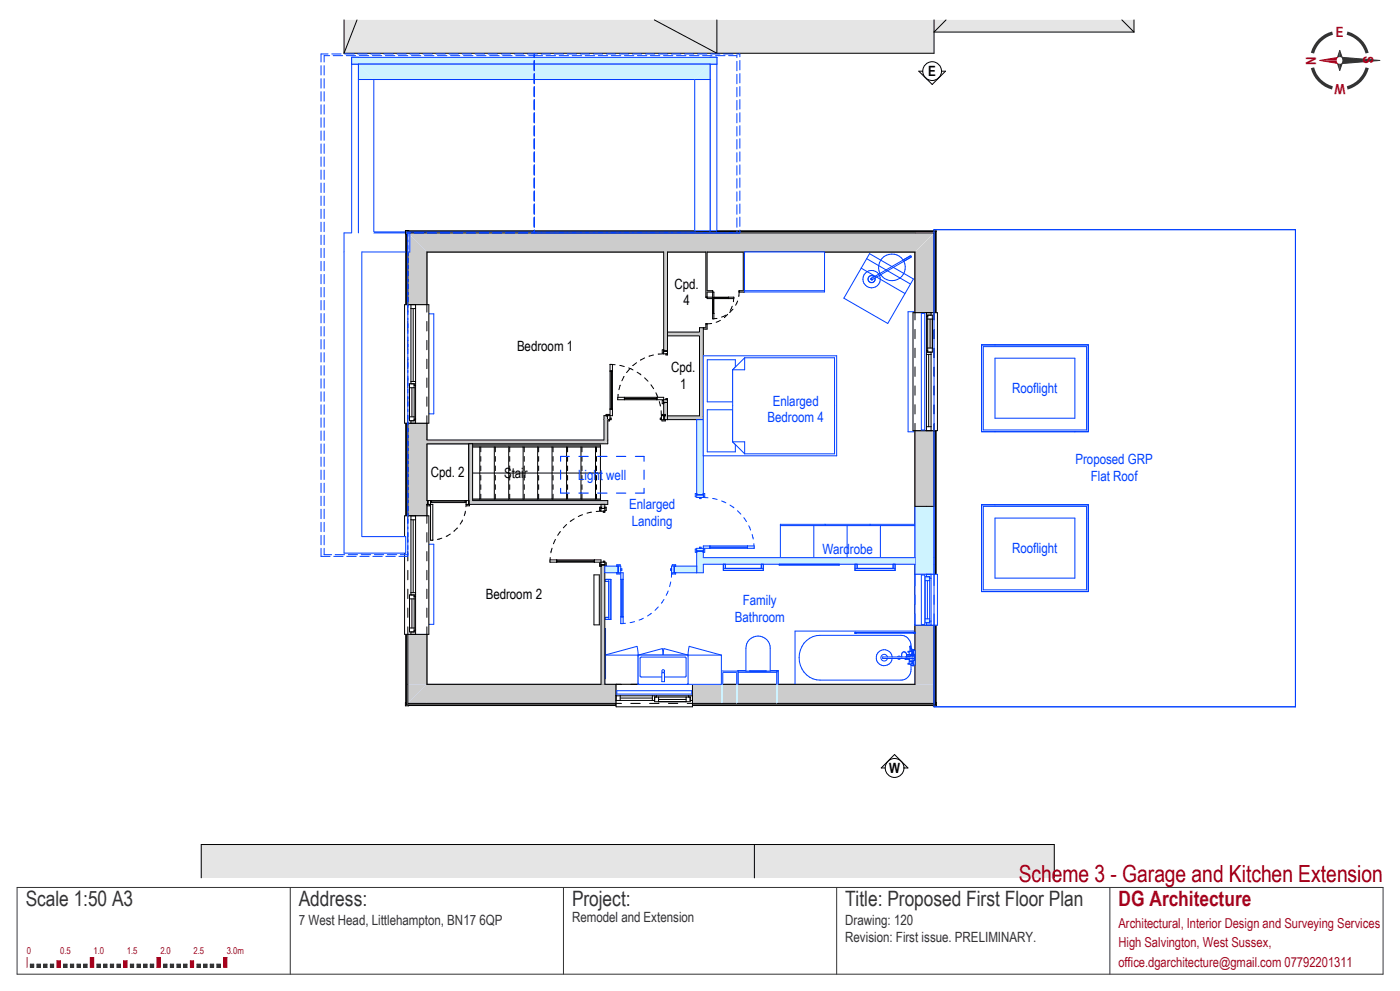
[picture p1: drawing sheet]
<svg xmlns="http://www.w3.org/2000/svg" width="420mm" height="297mm" viewBox="0 0 420 297" stroke-linecap="round" stroke-linejoin="round" font-family="sans-serif">
<defs><g id="words">
<text font-size="7.1" fill="#a50000" x="305.6" y="264.3">Scheme 3 - Garage and Kitchen Extension</text>
<g font-size="6.3" fill="#333">
<text x="7.7" y="271.5">Scale 1:50 A3</text>
<text x="89.7" y="271.4">Address:</text>
<text x="171.6" y="271.4">Project:</text>
<text x="253.6" y="271.5">Title: Proposed First Floor Plan</text>
</g>
<text font-size="6.3" fill="#a50029" x="335.5" y="271.5">DG Architecture</text>
<g font-size="4.2" fill="#a50029">
<text x="400.7" y="11">E</text>
<text x="409" y="16.9" transform="rotate(90 409 16.9)">S</text>
<text x="394.8" y="19.3" transform="rotate(-90 394.8 19.3)">N</text>
<text x="403.6" y="25.1" transform="rotate(-180 403.6 25.1)">W</text>
</g>
<g font-size="4.2">
<text x="278.5" y="22.7">E</text>
<text x="202.3" y="86.5">Cpd.</text>
<text x="205" y="91.5">4</text>
<text x="155.1" y="105.2">Bedroom 1</text>
<text x="201.4" y="111.6">Cpd.</text>
<text x="204" y="116.6">1</text>
<text x="129.2" y="143">Cpd. 2</text>
<text x="151.2" y="143.3">Stair</text>
<text x="145.7" y="179.6">Bedroom 2</text>
<text x="266.7" y="231.6">W</text>
</g>
<g font-size="4.2" fill="#003fff">
<text x="303.6" y="117.9">Rooflight</text>
<text x="231.8" y="121.6">Enlarged</text>
<text x="230.3" y="126.5">Bedroom 4</text>
<text x="173.5" y="143.8">Light well</text>
<text x="322.6" y="139.2">Proposed GRP</text>
<text x="327.2" y="144.1">Flat Roof</text>
<text x="188.7" y="152.7">Enlarged</text>
<text x="189.5" y="157.6">Landing</text>
<text x="246.7" y="166.1">Wardrobe</text>
<text x="303.6" y="165.8">Rooflight</text>
<text x="222.8" y="181.4">Family</text>
<text x="220.5" y="186.4">Bathroom</text>
</g>
<g font-size="4.2" fill="#333">
<text x="89.7" y="277.4">7 West Head, Littlehampton, BN17 6QP</text>
<text x="171.6" y="276.3">Remodel and Extension</text>
<text x="253.6" y="277.2">Drawing: 120</text>
<text x="253.6" y="282.2">Revision: First issue. PRELIMINARY.</text>
</g>
<g font-size="4.1" fill="#a50029">
<text x="335.5" y="278.3">Architectural, Interior Design and Surveying Services</text>
<text x="335.5" y="284">High Salvington, West Sussex,</text>
<text x="335.5" y="289.7">office.dgarchitecture@gmail.com 07792201311</text>
</g>
<g font-size="2.8" fill="#a50029">
<text x="8.1" y="285.8">0</text>
<text x="18.1" y="285.8">0.5</text>
<text x="28.1" y="285.8">1.0</text>
<text x="38.1" y="285.8">1.5</text>
<text x="48.1" y="285.8">2.0</text>
<text x="58.1" y="285.8">2.5</text>
<text x="68.1" y="285.8">3.0m</text>
</g>
</g></defs>
<path d="M9.1 289h1v.9h-1z" fill="#333"/>
<path d="M9.1 289h1v.9h-1z" fill="none" stroke="#333" stroke-width=".3"/>
<path d="M11.1 289h1v.9h-1z" fill="#333"/>
<path d="M11.1 289h1v.9h-1z" fill="none" stroke="#333" stroke-width=".3"/>
<path d="M13.1 289h1v.9h-1z" fill="#333"/>
<path d="M13.1 289h1v.9h-1z" fill="none" stroke="#333" stroke-width=".3"/>
<path d="M15.1 289h1v.9h-1z" fill="#333"/>
<path d="M15.1 289h1v.9h-1z" fill="none" stroke="#333" stroke-width=".3"/>
<path d="M17.1 288h1v1.9h-1z" fill="#a50029"/>
<path d="M17.1 288h1v1.9h-1z" fill="none" stroke="#a50029" stroke-width=".3"/>
<path d="M19.1 289h1v.9h-1z" fill="#333"/>
<path d="M19.1 289h1v.9h-1z" fill="none" stroke="#333" stroke-width=".3"/>
<path d="M21.1 289h1v.9h-1z" fill="#333"/>
<path d="M21.1 289h1v.9h-1z" fill="none" stroke="#333" stroke-width=".3"/>
<path d="M23.1 289h1v.9h-1z" fill="#333"/>
<path d="M23.1 289h1v.9h-1z" fill="none" stroke="#333" stroke-width=".3"/>
<path d="M25.1 289h1v.9h-1z" fill="#333"/>
<path d="M25.1 289h1v.9h-1z" fill="none" stroke="#333" stroke-width=".3"/>
<path d="M27.1 287h1v2.9h-1z" fill="#a50029"/>
<path d="M27.1 287h1v2.9h-1z" fill="none" stroke="#a50029" stroke-width=".3"/>
<path d="M29.1 289h1v.9h-1z" fill="#333"/>
<path d="M29.1 289h1v.9h-1z" fill="none" stroke="#333" stroke-width=".3"/>
<path d="M31.1 289h1v.9h-1z" fill="#333"/>
<path d="M31.1 289h1v.9h-1z" fill="none" stroke="#333" stroke-width=".3"/>
<path d="M33.1 289h1v.9h-1z" fill="#333"/>
<path d="M33.1 289h1v.9h-1z" fill="none" stroke="#333" stroke-width=".3"/>
<path d="M35.1 289h1v.9h-1z" fill="#333"/>
<path d="M35.1 289h1v.9h-1z" fill="none" stroke="#333" stroke-width=".3"/>
<path d="M37.1 288h1v1.9h-1z" fill="#a50029"/>
<path d="M37.1 288h1v1.9h-1z" fill="none" stroke="#a50029" stroke-width=".3"/>
<path d="M39.1 289h1v.9h-1z" fill="#333"/>
<path d="M39.1 289h1v.9h-1z" fill="none" stroke="#333" stroke-width=".3"/>
<path d="M41.1 289h1v.9h-1z" fill="#333"/>
<path d="M41.1 289h1v.9h-1z" fill="none" stroke="#333" stroke-width=".3"/>
<path d="M43.1 289h1v.9h-1z" fill="#333"/>
<path d="M43.1 289h1v.9h-1z" fill="none" stroke="#333" stroke-width=".3"/>
<path d="M45.1 289h1v.9h-1z" fill="#333"/>
<path d="M45.1 289h1v.9h-1z" fill="none" stroke="#333" stroke-width=".3"/>
<path d="M47.1 287h1v2.9h-1z" fill="#a50029"/>
<path d="M47.1 287h1v2.9h-1z" fill="none" stroke="#a50029" stroke-width=".3"/>
<path d="M49.1 289h1v.9h-1z" fill="#333"/>
<path d="M49.1 289h1v.9h-1z" fill="none" stroke="#333" stroke-width=".3"/>
<path d="M51.1 289h1v.9h-1z" fill="#333"/>
<path d="M51.1 289h1v.9h-1z" fill="none" stroke="#333" stroke-width=".3"/>
<path d="M53.1 289h1v.9h-1z" fill="#333"/>
<path d="M53.1 289h1v.9h-1z" fill="none" stroke="#333" stroke-width=".3"/>
<path d="M55.1 289h1v.9h-1z" fill="#333"/>
<path d="M55.1 289h1v.9h-1z" fill="none" stroke="#333" stroke-width=".3"/>
<path d="M57.1 288h1v1.9h-1z" fill="#a50029"/>
<path d="M57.1 288h1v1.9h-1z" fill="none" stroke="#a50029" stroke-width=".3"/>
<path d="M59.1 289h1v.9h-1z" fill="#333"/>
<path d="M59.1 289h1v.9h-1z" fill="none" stroke="#333" stroke-width=".3"/>
<path d="M61.1 289h1v.9h-1z" fill="#333"/>
<path d="M61.1 289h1v.9h-1z" fill="none" stroke="#333" stroke-width=".3"/>
<path d="M63.1 289h1v.9h-1z" fill="#333"/>
<path d="M63.1 289h1v.9h-1z" fill="none" stroke="#333" stroke-width=".3"/>
<path d="M65.1 289h1v.9h-1z" fill="#333"/>
<path d="M65.1 289h1v.9h-1z" fill="none" stroke="#333" stroke-width=".3"/>
<path d="M67.1 287h1v2.9h-1z" fill="#a50029"/>
<path d="M8.1 287v2.9M67.1 287h1v2.9h-1z" fill="none" stroke="#a50029" stroke-width=".3"/>
<path d="M5.1 266h409.8v26h-409.8zM87.1 266v26M169 266v26M251 266v26M333 266v26" fill="none" stroke="#333" stroke-width=".3"/>
<path d="M126.6 133.3h56.4v.7h-56.4zM126.6 149.6h56.4v.6h-56.4z" fill="none" stroke="#000" stroke-width=".3"/>
<path d="M126.6 134h4.3v15.6h-4.3z" fill="#fff"/>
<path d="M130.9 134h-4.3v15.6h4.3" fill="none" stroke="#000" stroke-width=".3"/>
<path d="M130.9 134h4.4v15.6h-4.4z" fill="#fff"/>
<path d="M135.3 134h-4.4v15.6h4.4" fill="none" stroke="#000" stroke-width=".3"/>
<path d="M135.3 134h4.3v15.6h-4.3z" fill="#fff"/>
<path d="M139.6 134h-4.3v15.6h4.3" fill="none" stroke="#000" stroke-width=".3"/>
<path d="M139.6 134h4.3v15.6h-4.3z" fill="#fff"/>
<path d="M143.9 134h-4.3v15.6h4.3" fill="none" stroke="#000" stroke-width=".3"/>
<path d="M143.9 134h4.4v15.6h-4.4z" fill="#fff"/>
<path d="M148.3 134h-4.4v15.6h4.4" fill="none" stroke="#000" stroke-width=".3"/>
<path d="M148.3 134h4.3v15.6h-4.3z" fill="#fff"/>
<path d="M152.6 134h-4.3v15.6h4.3" fill="none" stroke="#000" stroke-width=".3"/>
<path d="M152.6 134h4.3v15.6h-4.3z" fill="#fff"/>
<path d="M156.9 134h-4.3v15.6h4.3" fill="none" stroke="#000" stroke-width=".3"/>
<path d="M156.9 134h4.4v15.6h-4.4z" fill="#fff"/>
<path d="M161.3 134h-4.4v15.6h4.4" fill="none" stroke="#000" stroke-width=".3"/>
<path d="M161.3 134h4.3v15.6h-4.3z" fill="#fff"/>
<path d="M165.6 134h-4.3v15.6h4.3" fill="none" stroke="#000" stroke-width=".3"/>
<path d="M165.6 134h4.4v15.6h-4.4z" fill="#fff"/>
<path d="M170 134h-4.4v15.6h4.4" fill="none" stroke="#000" stroke-width=".3"/>
<path d="M170 134h4.3v15.6h-4.3z" fill="#fff"/>
<path d="M174.3 134h-4.3v15.6h4.3" fill="none" stroke="#000" stroke-width=".3"/>
<path d="M174.3 134h4.3v15.6h-4.3z" fill="#fff"/>
<path d="M178.6 134h-4.3v15.6h4.3" fill="none" stroke="#000" stroke-width=".3"/>
<path d="M178.6 134h4.4v15.6h-4.4z" fill="#fff"/>
<g fill="none" stroke="#000" stroke-width=".3">
<path d="M126.9 134v1.4M126.9 136.8v1.5M126.9 139.7v1.4M131.2 134v1.4M131.2 136.8v1.5M131.2 139.7v1.4M135.6 134v1.4M135.6 136.8v1.5M135.6 139.7v1.4M139.9 134v1.4M139.9 136.8v1.5M139.9 139.7v1.4"/>
<path d="M144.2 134v1.4M144.2 136.8v1.5M144.2 139.7v1.4M148.6 134v1.4M148.6 136.8v1.5M148.6 139.7v1.4M152.9 134v1.4M152.9 136.8v1.5M152.9 139.7v1.4M157.3 134v1.4M157.3 136.8v1.5M157.3 139.7v1.4"/>
<path d="M161.6 134v1.4M161.6 136.8v1.5M161.6 139.7v1.4M165.9 134v1.4M165.9 136.8v1.5M165.9 139.7v1.4M170.3 134v1.4M170.3 136.8v1.5M170.3 139.7v1.4M174.6 134v1.4M174.6 136.8v1.5M174.6 139.7v1.4"/>
<path d="M178.9 134v1.4M178.9 136.8v1.5M178.9 139.7v1.4M181 139.3l2 2.5M183 134h-4.4v15.6h4.4M126.6 141.8h56.4M126.9 142.5v1.4M126.9 145.3v1.4M126.9 148.1v1.5M131.2 142.5v1.4M131.2 145.3v1.4M131.2 148.1v1.5"/>
<path d="M135.6 142.5v1.4M135.6 145.3v1.4M135.6 148.1v1.5M139.9 142.5v1.4M139.9 145.3v1.4M139.9 148.1v1.5M144.2 142.5v1.4M144.2 145.3v1.4M144.2 148.1v1.5M148.6 142.5v1.4M148.6 145.3v1.4M148.6 148.1v1.5"/>
<path d="M152.9 142.5v1.4M152.9 145.3v1.4M152.9 148.1v1.5M157.3 142.5v1.4M157.3 145.3v1.4M157.3 148.1v1.5M161.6 142.5v1.4M161.6 145.3v1.4M161.6 148.1v1.5M165.9 142.5v1.4M165.9 145.3v1.4M165.9 148.1v1.5"/>
<path d="M170.3 142.5v1.4M170.3 145.3v1.4M170.3 148.1v1.5M174.6 142.5v1.4M174.6 145.3v1.4M174.6 148.1v1.5M178.9 142.5v1.4M178.9 145.3v1.4M178.9 148.1v1.5M183 141.8l-2 2.5"/>
<circle cx="126.6" cy="141.8" r="1"/>
</g>
<path d="M128.1 75.5h146.4v129.6h-146.4v-54.5h52v-17.2h-52z" fill-rule="evenodd" fill="#fff"/>
<path d="M128.1 75.5h146.4v129.6h-146.4v-54.5h52v-17.3h-52z" fill="none" stroke="#000" stroke-width=".3"/>
<path d="M280.2 68.8h108.4v143h-108.4zM298.5 107.4v17.9h24v-17.9zM298.5 155.3v18h24v-18z" fill-rule="evenodd" fill="#fff"/>
<path d="M280.2 68.8h108.4v143h-108.4zM298.5 107.4h24v17.9h-24zM298.5 155.3h24v18h-24z" fill="none" stroke="#003fff" stroke-width=".3"/>
<path d="M181.4 196.3h10v8.8h-10z" fill="#fff"/>
<path d="M181.4 196.3l9.7-2.6 .1 .5 .2 2.1zM181.4 196.3v8.8h10" fill="none" stroke="#003fff" stroke-width=".3"/>
<path d="M234.1 157.1h40.4v10h-40.4z" fill="#fff"/>
<path d="M234.1 157.1h40.4v10h-40.4zM234.1 157.5h40.4M244.1 157.5v9.6M247.6 157.1v.4M254.1 157.5v9.6M261 157.1v.4M264.1 157.5v9.6" fill="none" stroke="#003fff" stroke-width=".3"/>
<path d="M238.5 189.1h36v16h-36z" fill="#fff"/>
<path d="M238.5 189.1h36v16h-36z" fill="none" stroke="#003fff" stroke-width=".3"/>
<path d="M241.2 192.8a6.3 6.3 0 0 1 4.8-2.4h24.3a3 3 0 0 1 3 3.2v7.1a3.2 3.2 0 0 1-3 3.1h-24.3a6.8 6.8 0 0 1-4.8-11z" fill-rule="evenodd" fill="#fff"/>
<g fill="none" stroke="#003fff" stroke-width=".3">
<path d="M242 192a5.8 5.8 0 0 1 4-1.6h24.3a3 3 0 0 1 3 3.2v7.1a3.2 3.2 0 0 1-3 3.1h-24.3a6.8 6.8 0 0 1-6-4.6 6.8 6.8 0 0 1 2-7.2z"/>
<circle cx="269.7" cy="197.1" r=".5"/>
</g>
<path d="M272.4 195.2h.7a.69 .69 0 0 1 1.1-.4 .69 .69 0 0 1 0 1.1v2.4a.69 .69 0 0 1 0 1.2 .69 .69 0 0 1-1.1-.4h-.7v-.3h.7l.4-.4v-1h-2.1v-.6h2.1v-1l-.4-.3h-.7z" fill-rule="evenodd" fill="#fff"/>
<g fill="none" stroke="#003fff" stroke-width=".3">
<path d="M273.5 197.4v1l-.4 .4h-.7v.3h.7l.6 .4M273.5 196.8h-2.1v.6h2.1M273.5 196.8l.3 .3-.3 .3M273.7 194.7l-.6 .5h-.7v.3h.7l.4 .3v1M273.7 194.7a.64 .64 0 0 1 .8 .4 .64 .64 0 0 1-.3 .8M273.7 198.4a.55 .55 0 0 1 .6 .5 .55 .55 0 0 1-.6 .6M273.7 194.8a.55 .55 0 0 1 .6 .5 .55 .55 0 0 1-.6 .6M274.2 198.3a.64 .64 0 0 1 .3 .9 .64 .64 0 0 1-.8 .3M274.2 195.7v2.9"/>
<circle cx="273.6" cy="198.9" r=".55"/>
<circle cx="273.6" cy="195.3" r=".55"/>
</g>
<path d="M272.4 93.4h1.6v36h-1.6z" fill="#fff"/>
<path d="M272.4 93.4h1.6v36h-1.6z" fill="none" stroke="#003fff" stroke-width=".3"/>
<path d="M128.6 94.1h1.5v29.9h-1.5z" fill="#fff"/>
<path d="M128.6 94.1h1.5v29.9h-1.5z" fill="none" stroke="#003fff" stroke-width=".3"/>
<path d="M128.6 163.1h1.5v24h-1.5z" fill="#fff"/>
<path d="M128.6 163.1h1.5v24h-1.5z" fill="none" stroke="#003fff" stroke-width=".3"/>
<g fill="#e5e5e5">
<path d="M103.2 6h3.9l-3.9 10z"/>
<path d="M280.2 6h3.6l-3.6 3.6z"/>
<path d="M336.5 6h3.7v3.6z"/>
<path d="M196.3 6h18.8v10z"/>
<path d="M107.1 6h89.2l18.8 10h-111.9z" fill-rule="evenodd"/>
<path d="M283.8 6h52.7l3.7 3.6h-60z" fill-rule="evenodd"/>
</g>
<path d="M215.1 6h65.1v10h-65.1z" fill="#e5e5e5"/>
<path d="M103.2 6v10M107.1 6l-3.9 10M196.3 6l18.8 10v-10M280.2 6v10h-177M283.8 6l-3.6 3.6h60M336.5 6l3.7 3.6M340.2 6v3.6" fill="none" stroke="#000" stroke-width=".3"/>
<path d="M60.4 253.1h255.9v10h-255.9z" fill-rule="evenodd" fill="#e5e5e5"/>
<path d="M226.3 253.1v10M60.4 263.1v-10h255.9v10" fill="none" stroke="#000" stroke-width=".3"/>
<path d="M121.7 211.2h.2l-.2 .3z" fill="#ccc"/>
<path d="M121.9 210.8h.4l-.4 .4z" fill="#fff"/>
<path d="M280.6 211.2l.2 .3z" fill="#ccc"/>
<path d="M280.2 210.8h.4v.4z" fill="#fff"/>
<g fill="#ccc">
<path d="M121.9 211.2l-.2 .3z"/>
<path d="M280.6 211.2l.2 .3z"/>
<path d="M207.7 211.2h72.9v.3h-72.9zM121.9 211.2h62.9v.3h-62.9z" fill-rule="evenodd"/>
</g>
<g fill="#fff">
<path d="M122.3 210.8v.4h-.4z"/>
<path d="M280.2 210.8l.4 .4h-.4z"/>
<path d="M207.7 210.8h72.5v.4h-72.5zM122.3 210.8h62.5v.4h-62.5z" fill-rule="evenodd"/>
</g>
<path d="M184.8 210.8h22.9v.7h-22.9z" fill="#fff"/>
<path d="M121.9 210.8v.4h62.9M122.6 211.5h157.4M184.8 211.5v-.7h22.9v.7M280.6 210.8v.4h-72.9" fill="none" stroke="#000" stroke-width=".3"/>
<path d="M280.2 69.4h.4l-.4 .4z" fill="#fff"/>
<path d="M280.6 69.4h.2v24.3h-.2zM280.6 129.1h.2v44.6h-.2zM280.6 187.4h.2v23.8h-.2z" fill-rule="evenodd" fill="#ccc"/>
<g fill="#fff">
<path d="M280.6 69.4v.4h-.4z"/>
<path d="M280.2 69.8h.4v23.9h-.4zM280.2 129.1h.4v44.6h-.4zM280.2 187.4h.4v23.4h-.4z" fill-rule="evenodd"/>
<path d="M280.2 173.7h.6v13.7h-.6zM280.2 93.7h.6v35.4h-.6z" fill-rule="evenodd"/>
</g>
<path d="M280.2 69.4h.6v141.2M280.6 69.4v24.3M280.8 93.7h-.6v35.4h.6M280.6 129.1v44.6M280.8 173.7h-.6v13.7h.6M280.6 187.4v23.8" fill="none" stroke="#000" stroke-width=".3"/>
<path d="M280.8 69.2l-.2 .2z" fill="#cee7ff"/>
<path d="M122.3 69.3h158.5" fill="none" stroke="#cee7ff" stroke-width=".3"/>
<path d="M122.3 69.4h157.9v.4h-157.9z" fill="#fff"/>
<path d="M122.3 69.2h158.5v.2h-158.5" fill="none" stroke="#000" stroke-width=".3"/>
<path d="M121.8 69.8v5.7" fill="none" stroke="#ccc" stroke-width=".3"/>
<path d="M121.9 69.8h.4v5.7h-.4z" fill="#fff"/>
<path d="M121.7 75.5h.2v15.8h-.2zM121.7 126.8h.2v27.8h-.2zM121.7 190.1h.2v21.1h-.2z" fill-rule="evenodd" fill="#ccc"/>
<g fill="#fff">
<path d="M121.9 75.5h.4v15.8h-.4zM121.9 126.8h.4v27.8h-.4zM121.9 190.1h.4v20.7h-.4z" fill-rule="evenodd"/>
<path d="M121.7 154.6h.6v35.5h-.6zM121.7 91.3h.6v35.5h-.6z" fill-rule="evenodd"/>
</g>
<path d="M121.7 70.1v140.5M121.9 69.8v21.5M121.7 91.3h.6v35.5h-.6M121.9 126.8v27.8M121.7 154.6h.6v35.5h-.6M121.9 190.1v21.1" fill="none" stroke="#000" stroke-width=".3"/>
<path d="M121.7 69.8h.6" fill="none" stroke="#003fff" stroke-width=".3"/>
<path d="M213 19.2h2.1v50h-2.1z" fill="#fff"/>
<path d="M213 17.2h2.1v52h-2.1v-50h2.1M213 69.8h2.1" fill="none" stroke="#003fff" stroke-width=".3"/>
<path d="M105.5 19.2h2v50.6h-2z" fill="#fff"/>
<path d="M105.5 19.2h2v50.6M107.5 17.2h-2v52.6" fill="none" stroke="#003fff" stroke-width=".3"/>
<path d="M121.7 69.5h86.7v.3h-86.7zM112.1 69.5h9.5v.3h-9.5z" fill-rule="evenodd" fill="#fff"/>
<path d="M112.1 69.8h9.5M112.1 69.5h9.5M121.7 69.8h86.7M121.7 69.5h86.7" fill="none" stroke="#003fff" stroke-width=".3"/>
<path d="M128.1 133h12.5v17h-12.5z" fill="#fff"/>
<path d="M128.1 133h12.5v17h-12.5z" fill="none" stroke="#000" stroke-width=".3"/>
<path d="M221.4 201.1h12v4h-12z" fill="#fff"/>
<path d="M221.4 201.1h12v4h-12z" fill="none" stroke="#003fff" stroke-width=".3"/>
<path d="M221.4 201.1h12v4h-12z" fill="#fff"/>
<path d="M221.4 201.1h12v4h-12z" fill="none" stroke="#003fff" stroke-width=".3"/>
<path d="M221.4 201.1h12v4h-12z" fill="#fff"/>
<path d="M221.4 201.1h12v4h-12z" fill="none" stroke="#003fff" stroke-width=".3"/>
<path d="M221.4 201.1h12v4h-12z" fill="#fff"/>
<path d="M221.4 201.1h12v4h-12z" fill="none" stroke="#003fff" stroke-width=".3"/>
<path d="M221.4 201.1h12v4h-12z" fill="#fff"/>
<path d="M221.4 201.1h12v4h-12z" fill="none" stroke="#003fff" stroke-width=".3"/>
<g fill="#ccc">
<path d="M274.5 205.1h5.7v5.7z"/>
<path d="M122.3 205.1h5.8l-5.8 5.7z"/>
<path d="M274.5 205.1l5.7 5.7h-5.7z"/>
<path d="M122.3 210.8l5.8-5.7v5.7z"/>
<path d="M233.4 205.1h41.1v5.7h-41.1zM221.4 205.1h11.6v5.7h-11.6zM216.8 205.1h4.2v5.7h-4.2zM128.1 205.1h56.7v5.7h-56.7zM207.7 205.1h8.7v5.7h-8.7z" fill-rule="evenodd"/>
</g>
<path d="M122.3 205.1v5.7h62.5v-5.7h-3.4M128.1 205.1h52.2M216.4 205.1h-8.7v5.7h72.5v-5.7M216.8 205.1h4.2M221.4 205.1h11.6M233.4 205.1h41.1" fill="none" stroke="#000" stroke-width=".3"/>
<path d="M184.8 209.9h22.9v1.9h-22.9z" fill-rule="evenodd" fill="#fff"/>
<path d="M184.8 205.1h22.9v3.4h-22.9z" fill="#fff"/>
<path d="M184.8 205.1h.1M184.8 205.1h23M186.4 210.8h-1.6v1h22.9v-1h-1.5M189.2 210.8h2.9M194.9 210.8h2.8M200.5 210.8h2.8" fill="none" stroke="#000" stroke-width=".3"/>
<g fill="#fff">
<path d="M184.8 208.5h1.3v1.4h-1.3z"/>
<path d="M196.4 208.9h1.2v1.4h-1.2z"/>
</g>
<g fill="#fff">
<path d="M186.1 208.5h10.2v1.4h-10.2z" fill-rule="evenodd"/>
<path d="M196.3 208.5h.6v.4h-.5v1z" fill-rule="evenodd"/>
<path d="M206.5 208.5h1.2v1.4h-.6v-1h-.6z" fill-rule="evenodd"/>
<path d="M196.9 208.5h9.6v.4h-.7v1.4h-8.2v-1.4h-.7z" fill-rule="evenodd"/>
<path d="M197.6 208.9h9.5v1.4h-9.5z" fill-rule="evenodd"/>
</g>
<g fill="none" stroke="#000" stroke-width=".3">
<path d="M184.8 209.9h11.6M184.8 208.5h22.9M184.8 205.1v5.7M186.1 208.5v1.4M186.1 209.2h9.6M195.7 208.5v1.4M196.4 208.9h10.7v1.4h-10.7zM196.9 208.5v.4M197.6 208.9v1.4M197.6 209.6h8.2M205.8 208.9v1.4M206.5 208.5v.4"/>
<path d="M207.1 209.9h.6M207.7 205.1v5.7"/>
</g>
<g fill="#ccc">
<path d="M274.5 69.8h5.7l-5.7 5.7z"/>
<path d="M274.5 75.5l5.7-5.7v5.7z"/>
<path d="M274.5 75.5h5.7v18.2h-5.7zM274.5 129.1h5.7v22.7h-5.7zM274.5 187.4h5.7v17.7h-5.7z" fill-rule="evenodd"/>
</g>
<path d="M274.5 151.8h5.7v20.3h-5.7z" fill-rule="evenodd" fill="#cef3ff"/>
<path d="M274.5 69.8h5.7v23.9h-5.7v-18.2M274.5 129.1h5.7v22.7h-5.7zM274.5 205.1v-17.7h5.7v17.7" fill="none" stroke="#000" stroke-width=".3"/>
<path d="M274.5 151.8v20.3h5.7v-20.3" fill="none" stroke="#003fff" stroke-width=".3"/>
<g fill="#fff">
<path d="M279.3 93.7h1.9v35.4h-1.9z" fill-rule="evenodd"/>
<path d="M273.9 93.7h4v35.4h-4z" fill-rule="evenodd"/>
</g>
<path d="M274.5 95.9v-2.2h-.6v35.4h.6v-2.2M274.5 98.7v2.8M280.2 95.9v-2.2h1v35.4h-1v-2.2M280.2 98.7v2.8M274.5 104.4v2.8M274.5 110v2.8M274.5 115.7v2.7M280.2 104.4v2.8M280.2 110v2.8M280.2 115.7v2.7M274.5 121.3v2.8M280.2 121.3v2.8" fill="none" stroke="#000" stroke-width=".3"/>
<g fill="#fff">
<path d="M277.9 105.6h1.4v23.5h-1.4z" fill-rule="evenodd"/>
<path d="M277.9 105h.4v.5l1 .1h-1.4z" fill-rule="evenodd"/>
<path d="M277.9 93.7h1.4v.7h-1v.5h-.4z" fill-rule="evenodd"/>
<path d="M277.9 94.9h.4v.7h1.4v8.7h-1.4v.7h-.4z" fill-rule="evenodd"/>
<path d="M278.3 94.4h1.4v11.1h-1.4z" fill-rule="evenodd"/>
</g>
<g fill="none" stroke="#000" stroke-width=".3">
<path d="M274.5 93.7h5.7M277.9 93.7v35.4M277.9 94.9h.4M278.3 94.4h1.4v11.1h-1.4zM278.3 95.6h1.4M279 95.6v8.7M279.3 93.7v.7M277.9 106.2h1.4M277.9 105h.4M278.3 104.3h1.4M278.6 106.2v21.7M279.3 105.5v23.6"/>
<path d="M274.5 129.1h5.7M277.9 127.9h1.4"/>
</g>
<path d="M279.3 172.1h1.9v15.3h-1.9z" fill-rule="evenodd" fill="#fff"/>
<path d="M274.5 172.1h3.4v15.3h-3.4z" fill="#fff"/>
<path d="M274.5 172.1v15.3M280.2 175.5v-3.4h1v15.3h-1v-3.4M280.2 178.4v2.7" fill="none" stroke="#003fff" stroke-width=".3"/>
<g fill="#cef3ff">
<path d="M277.9 186.6h1v-.5h.4v1.3h-1.4z" fill-rule="evenodd"/>
<path d="M277.9 172.1h1.4v1.2h-.4v-.5h-1z" fill-rule="evenodd"/>
</g>
<path d="M277.5 174h1.4v-.7h.4v12.8h-.4v-.6h-1.4z" fill-rule="evenodd" fill="#fff"/>
<path d="M277.5 185.5h1.4v1.1h-1.4z" fill="#cef3ff"/>
<path d="M277.5 172.8h1.4v12.7h-1.4z" fill-rule="evenodd" fill="#fff"/>
<path d="M274.5 172.1h5.7M277.5 172.8h1.4v13.8h-1.4zM277.5 174h1.4M277.9 172.1v.7M278.2 174v11.5M278.9 173.3h.4M279.3 172.1v15.3M274.5 187.4h5.7M277.5 185.5h1.4M277.9 186.6v.8M278.9 186.1h.4" fill="none" stroke="#003fff" stroke-width=".3"/>
<g fill="#ccc">
<path d="M122.3 69.8l5.8 5.7h-5.8z"/>
<path d="M122.3 69.8h5.8v5.7z"/>
</g>
<path d="M128.1 69.8h146.4v5.7h-146.4z" fill="#ccc"/>
<path d="M128.1 75.5h71M200.2 75.5h11.6M212.1 75.5h10.9M223.4 75.5h51.1M274.5 69.8h-152.2v5.7" fill="none" stroke="#000" stroke-width=".3"/>
<path d="M122.3 75.5h5.8v15.8h-5.8zM122.3 126.8h5.8v27.8h-5.8zM122.3 190.1h5.8v15h-5.8z" fill-rule="evenodd" fill="#ccc"/>
<path d="M122.3 75.5v15.8h5.8v-15.8M128.1 131.9v-5.1h-5.8v27.8h5.8v-3.4M128.1 133v17M122.3 205.1v-15h5.8v15" fill="none" stroke="#000" stroke-width=".3"/>
<g fill="#fff">
<path d="M121.4 154.6h1.9v35.5h-1.9z" fill-rule="evenodd"/>
<path d="M124.7 154.6h4v35.5h-4z" fill-rule="evenodd"/>
</g>
<path d="M122.3 156.8v-2.2h-.9v35.5h.9v-2.2M122.3 159.6v2.9M128.1 156.8v-2.2h.6v35.5h-.6v-2.2M128.1 159.6v2.9M122.3 165.3v2.8M122.3 170.9v2.9M122.3 176.6v2.8M128.1 165.3v2.8M128.1 170.9v2.9M128.1 176.6v2.8M122.3 182.2v2.8M128.1 182.2v2.8" fill="none" stroke="#000" stroke-width=".3"/>
<g fill="#fff">
<path d="M123.3 154.6h1.4v23.6h-1.4z" fill-rule="evenodd"/>
<path d="M123.3 178.2h1.4v.6h-.5v-.5z" fill-rule="evenodd"/>
<path d="M123.3 189.4h.9v-.5h.5v1.2h-1.4z" fill-rule="evenodd"/>
<path d="M122.9 179.5h1.3v-.7h.5v10.1h-.5v-.7h-1.3z" fill-rule="evenodd"/>
<path d="M122.9 178.3h1.3v11.1h-1.3z" fill-rule="evenodd"/>
</g>
<g fill="none" stroke="#000" stroke-width=".3">
<path d="M122.3 154.6h5.8M123.3 154.6v23.7M123.3 155.8h1.4M124 155.8v21.8M124.7 154.6v35.5M122.9 178.3h1.3v11.1h-1.3zM122.9 179.5h1.3M123.3 177.6h1.4M123.6 179.5v8.7M124.2 178.8h.5M122.3 190.1h5.8M122.9 188.2h1.3"/>
<path d="M123.3 189.4v.7M124.2 188.9h.5"/>
</g>
<g fill="#fff">
<path d="M121.4 91.3h1.9v35.5h-1.9z" fill-rule="evenodd"/>
<path d="M124.7 91.3h4v35.5h-4z" fill-rule="evenodd"/>
</g>
<path d="M122.3 93.6v-2.3h-.9v35.5h.9v-2.2M122.3 96.4v2.8M128.1 93.6v-2.3h.6v35.5h-.6v-2.2M128.1 96.4v2.8M122.3 102v2.8M122.3 107.7v2.8M122.3 113.3v2.8M122.3 119v2.8M128.1 102v2.8M128.1 107.7v2.8M128.1 113.3v2.8M128.1 119v2.8" fill="none" stroke="#000" stroke-width=".3"/>
<g fill="#fff">
<path d="M123.3 91.3h1.4v23.6h-1.4z" fill-rule="evenodd"/>
<path d="M123.3 114.9h1.4v.6h-.5v-.5z" fill-rule="evenodd"/>
<path d="M123.3 126.1h.9v-.5h.5v1.2h-1.4z" fill-rule="evenodd"/>
<path d="M122.9 116.2h1.3v-.7h.5v10.1h-.5v-.7h-1.3z" fill-rule="evenodd"/>
<path d="M122.9 115h1.3v11.1h-1.3z" fill-rule="evenodd"/>
</g>
<g fill="none" stroke="#000" stroke-width=".3">
<path d="M122.3 91.3h5.8M123.3 91.3v23.7M123.3 92.5h1.4M124 92.5v21.8M124.7 91.3v35.5M122.9 115h1.3v11.1h-1.3zM122.9 116.2h1.3M123.3 114.3h1.4M123.6 116.2v8.7M124.2 115.5h.5M122.3 126.8h5.8M122.9 124.9h1.3"/>
<path d="M123.3 126.1v.7M124.2 125.6h.5"/>
</g>
<g fill="#ccc">
<path d="M181.2 131.9h1.1v1.1z"/>
<path d="M181.2 131.9l1.1 1.1h-1.1z"/>
</g>
<path d="M128.1 131.9h53.1v1.1h-53.1z" fill="#ccc"/>
<path d="M128.1 131.9h53.1M182.3 131.9v1.1h-54.2" fill="none" stroke="#000" stroke-width=".3"/>
<path d="M200.2 99.5h9.6v1.2h-9.6z" fill="#ccc"/>
<path d="M209.8 99.5h-9.6v1.2h9.6" fill="none" stroke="#000" stroke-width=".3"/>
<path d="M200.2 124.6h10.8v1.2h-10.8z" fill="#ccc"/>
<path d="M209.8 124.6h-9.6v1.2h10.8v-1.2" fill="none" stroke="#000" stroke-width=".3"/>
<path d="M140.6 133h1.2v17h-1.2z" fill="#ccc"/>
<path d="M140.6 150v-17h1.2v17" fill="none" stroke="#000" stroke-width=".3"/>
<path d="M140.6 150h41.7v1.2h-41.7zM128.1 150h.3v1.2h-.3z" fill-rule="evenodd" fill="#ccc"/>
<path d="M128.1 150h.3v1.2h-.3M140.6 150v1.2h41.7v-1.2h-40.5" fill="none" stroke="#000" stroke-width=".3"/>
<path d="M140 151.2h.8v.4h-.8zM128.1 151.2h.8v.4h-.8z" fill-rule="evenodd" fill="#fff"/>
<path d="M128.1 151.2h.8v.4h-.8zM137.2 158.2l-1 1M138.7 155.9l-.7 1.2M139.6 153.2l-.3 1.4M139.8 151.2v.7M140 151.2h.8v.4h-.8zM129.9 161.8l-.7 .1M132.5 161.3l-1.3 .4M135.1 160.1l-1.2 .7" fill="none" stroke="#000" stroke-width=".3"/>
<path d="M139.8 150h.8v1.2h-.8z" fill="#fff"/>
<g fill="#fff">
<path d="M139.5 150h.3v.5h-.3zM128.4 150h.8v1.2h-.8z" fill-rule="evenodd"/>
<path d="M129.2 150h.3v.5h-.3zM129.2 151.2h.6v10.7h-.6z" fill-rule="evenodd"/>
</g>
<path d="M129.2 150v11.9h.6v-10.7h-1.7M129.2 150.5h.3v-.5h-1.1v1.2M139.8 150v1.2h1M139.8 150.5h-.3v-.5h1.1v1.2" fill="none" stroke="#000" stroke-width=".3"/>
<g fill="#ccc">
<path d="M223 87.1l.4 .4h-.4z"/>
<path d="M223 87.1h.4v.4z"/>
</g>
<path d="M223.2 75.5v11.6" fill="none" stroke="#ccc" stroke-width=".38"/>
<path d="M223 75.5v11.6M223.4 75.5v12h-.4" fill="none" stroke="#000" stroke-width=".3"/>
<g fill="#ccc">
<path d="M211.8 98.2l.3 .4h-.3z"/>
<path d="M211.8 98.2h.3v.4z"/>
<path d="M211.8 75.5h.3v13.6h-.3zM211.8 97.1h.3v1.1h-.3z" fill-rule="evenodd"/>
</g>
<path d="M211.8 75.5v13.6h.3v-1.6M212.1 75.5v11.6M212.1 97.1v1.5h-.3M212.1 97.1h-.3v1.1M213.5 96.9l-1.4 .2M216.1 96l-1.3 .6M218.3 94.2l-1 1M219.7 91.8l-.6 1.2M220.1 89.1l-.1 1.3" fill="none" stroke="#000" stroke-width=".3"/>
<path d="M218.6 89.1h1.5v.4h-1.5zM212.1 89.1h1.6v.4h-1.6z" fill-rule="evenodd" fill="#fff"/>
<path d="M213.7 89.1h4.9v.2h-4.9z" fill="#fff"/>
<path d="M213.7 89.1h4.9v.2h-4.9z" fill="none" stroke="#000" stroke-width=".3"/>
<path d="M213.7 89.3h4.9v.2h-4.9z" fill="#fff"/>
<path d="M211.8 89.1h1.9v.4M211.8 97.1h.3M212.1 89.1v.4h8v-.4h-1.5v.4M213.7 89.3h4.9" fill="none" stroke="#000" stroke-width=".3"/>
<path d="M221.7 87.1h1.3v.4h-1.3zM212.1 87.1h1.7v.4h-1.7z" fill-rule="evenodd" fill="#ccc"/>
<path d="M212.1 87.1h1.7v.4h-1.7M215.1 95.4l-1.3 .1M217.7 94.4l-1.2 .6M219.9 92.7l-1 .9M221.3 90.2l-.6 1.3M221.7 87.5h1.3M221.7 87.5l-.1 1.4M223 87.1h-1.3v.4" fill="none" stroke="#000" stroke-width=".3"/>
<path d="M213.8 93.9h.4v1.6h-.4zM213.8 87.5h.4v1.7h-.4z" fill-rule="evenodd" fill="#fff"/>
<path d="M213.8 89.2h.2v4.7h-.2z" fill="#fff"/>
<path d="M213.8 89.2h.2v4.7h-.2z" fill="none" stroke="#000" stroke-width=".3"/>
<path d="M214 89.2h.2v4.7h-.2z" fill="#fff"/>
<path d="M213.8 87.1v2.1h.4M213.8 87.5h.4v8h-.4v-1.6h.4M214 89.2v4.7M221.7 87.1v.4" fill="none" stroke="#000" stroke-width=".3"/>
<path d="M211 98.2h.8v.4h-.8z" fill="#ccc"/>
<path d="M211.8 98.2h-.8v.4h.8" fill="none" stroke="#000" stroke-width=".3"/>
<g fill="#fff">
<path d="M294.5 129.4l4-4.1v4.1z"/>
<path d="M294.5 103.4h4v4z"/>
<path d="M294.5 125.3h4l-4 4.1z"/>
<path d="M294.5 103.4l4 4h-4z"/>
</g>
<path d="M294.5 107.4h4v17.9h-4z" fill="#fff"/>
<path d="M298.5 103.4h-4v26h4M298.5 107.4v17.9" fill="none" stroke="#003fff" stroke-width=".3"/>
<g fill="#fff">
<path d="M322.5 107.4l4-4v4z"/>
<path d="M322.5 103.4h4l-4 4z"/>
</g>
<path d="M298.5 103.4h24v4h-24z" fill="#fff"/>
<path d="M298.5 103.4h28v4M298.5 107.4h24" fill="none" stroke="#003fff" stroke-width=".3"/>
<g fill="#fff">
<path d="M322.5 125.3l4 4.1h-4z"/>
<path d="M322.5 125.3h4v4.1z"/>
</g>
<path d="M322.5 107.4h4v17.9h-4z" fill="#fff"/>
<path d="M322.5 107.4v17.9M326.5 107.4v22h-4" fill="none" stroke="#003fff" stroke-width=".3"/>
<path d="M298.5 125.3h24v4.1h-24z" fill="#fff"/>
<path d="M298.5 125.3h24M298.5 129.4h24" fill="none" stroke="#003fff" stroke-width=".3"/>
<g fill="#fff">
<path d="M294.5 177.3l4-4v4z"/>
<path d="M294.5 151.3h4v4z"/>
<path d="M294.5 173.3h4l-4 4z"/>
<path d="M294.5 151.3l4 4h-4z"/>
</g>
<path d="M294.5 155.3h4v18h-4z" fill="#fff"/>
<path d="M298.5 151.3h-4v26h4M298.5 155.3v18" fill="none" stroke="#003fff" stroke-width=".3"/>
<g fill="#fff">
<path d="M322.5 155.3l4-4v4z"/>
<path d="M322.5 151.3h4l-4 4z"/>
</g>
<path d="M298.5 151.3h24v4h-24z" fill="#fff"/>
<path d="M298.5 151.3h28v4M298.5 155.3h24" fill="none" stroke="#003fff" stroke-width=".3"/>
<g fill="#fff">
<path d="M322.5 173.3l4 4h-4z"/>
<path d="M322.5 173.3h4v4z"/>
</g>
<path d="M322.5 155.3h4v18h-4z" fill="#fff"/>
<path d="M322.5 155.3v18M326.5 155.3v22h-4" fill="none" stroke="#003fff" stroke-width=".3"/>
<path d="M298.5 173.3h24v4h-24z" fill="#fff"/>
<path d="M298.5 173.3h24M298.5 177.3h24" fill="none" stroke="#003fff" stroke-width=".3"/>
<path d="M209 125.8h2v22.5h-2zM209 165.1h2v6.6h-2z" fill-rule="evenodd" fill="#cef3ff"/>
<path d="M209 125.8h2v22.5h-2zM211 167.1v-2h-2v6.6h2v-2.6" fill="none" stroke="#003fff" stroke-width=".3"/>
<path d="M211 147.9h.4v1h-.4zM211 164.5h.4v1h-.4zM208.6 147.9h.4v1h-.4zM208.6 164.5h.4v1h-.4z" fill-rule="evenodd" fill="#cef3ff"/>
<g fill="none" stroke="#003fff" stroke-width=".3">
<path d="M208.6 147.9h.4v1h-.4zM211 147.9h.4v1h-.4zM211 149.1l1.4 .1M213.8 149.4l1.3 .3M216.5 150.2l1.3 .5M219 151.4l1.2 .8M221.2 153.1l1 1M223.1 155.2l.8 1.1M224.6 157.6l.6 1.3M208.6 164.5h.4v1h-.4zM211 164.5h.4v1h-.4zM225.6 160.2l.4 1.3"/>
<path d="M226.1 162.9l.1 1.4"/>
</g>
<path d="M209 148.3h2v.8h-2z" fill="#cef3ff"/>
<g fill="#cef3ff">
<path d="M209.8 149.1h.5v.3h-.5zM209 164.3h2v.8h-2z" fill-rule="evenodd"/>
<path d="M209.8 164h.5v.3h-.5zM224.2 163.6h2v.7h-2zM211 163.6h2v.7h-2z" fill-rule="evenodd"/>
</g>
<path d="M213 164h11.2v.3h-11.2z" fill="#fff"/>
<path d="M213 164h11.2v.3h-11.2z" fill="none" stroke="#003fff" stroke-width=".3"/>
<path d="M213 163.6h11.2v.4h-11.2z" fill="#fff"/>
<path d="M209 147.9v1.2h2v-1.2M209 148.3h2M209.8 149.1v.3h.5v-.3M209 165.1h2M209.8 164.3v-.3h.5v.3M213 164h11.2M213 163.6v.7h-4v1.2M224.2 163.6v.7h2v-.7h-15.2v1.9" fill="none" stroke="#003fff" stroke-width=".3"/>
<path d="M209.8 98.2h1.2v26.4h-1.2z" fill="#ccc"/>
<path d="M209.8 99.5v-1.3h1.2v26.4M209.8 100.7v23.9" fill="none" stroke="#000" stroke-width=".3"/>
<path d="M233 201.1h.4l-.4 .4z" fill="#cef3ff"/>
<path d="M233.2 201.1v9.7" fill="none" stroke="#cef3ff" stroke-width=".42"/>
<path d="M233 205.1v-4h.4v4" fill="none" stroke="#003fff" stroke-width=".3"/>
<path d="M233 210.8h.4" fill="none" stroke="#000" stroke-width=".3"/>
<path d="M221.4 201.1h11.6v.4h-11.6z" fill="#fff"/>
<path d="M221.4 201.1h11.6v.4h-11.6z" fill="none" stroke="#003fff" stroke-width=".3"/>
<path d="M216.4 201.1h.4v.4z" fill="#cef3ff"/>
<path d="M216.6 205.1v5.7" fill="none" stroke="#cef3ff" stroke-width=".42"/>
<path d="M216.4 201.1l.4 .4h-.4z" fill="#cef3ff"/>
<path d="M216.6 201.5v3.6" fill="none" stroke="#cef3ff" stroke-width=".42"/>
<path d="M216.4 205.1v-4h5v4M216.8 205.1v-3.6h4.2v3.6" fill="none" stroke="#003fff" stroke-width=".3"/>
<path d="M216.4 210.8h.4M221 210.8h.4" fill="none" stroke="#000" stroke-width=".3"/>
<path d="M216.8 201.3h4.6M221.2 201.5v9.3" fill="none" stroke="#cef3ff" stroke-width=".38"/>
<path d="M105.5 17.2h2v2h-2z" fill="#cef3ff"/>
<path d="M107.5 17.2h107.6v2h-107.6z" fill-rule="evenodd" fill="#cef3ff"/>
<path d="M105.5 17.2h109.6v2h-109.6z" fill="none" stroke="#003fff" stroke-width=".3"/>
<path d="M108.5 160.8h13.2v5h-13.2z" fill="#fff"/>
<path d="M108.5 160.8h13.2v5h-13.2" fill="none" stroke="#003fff" stroke-width=".3"/>
<g fill="#fff">
<path d="M103.2 69.8l5.3 5.7h-5.3z"/>
<path d="M103.2 69.8h5.3v5.7z"/>
<path d="M108.5 69.8h13.1l.1 5.7h-13.2z" fill-rule="evenodd"/>
</g>
<path d="M122.3 69.8h.6v5.7h-.6z" fill="#fff"/>
<path d="M105.5 69.8h-2.3v5.7M108.5 75.5h13.2M112.1 69.8h9.5M121.7 69.8h1.2v5.7h-.6" fill="none" stroke="#003fff" stroke-width=".3"/>
<path d="M121.7 70.1v5.4" fill="none" stroke="#000" stroke-width=".3"/>
<g fill="#fff">
<path d="M103.2 165.8l5.3-5v5z"/>
<path d="M103.2 160.8h5.3l-5.3 5z"/>
</g>
<path d="M103.2 75.5h5.3v85.3h-5.3z" fill="#fff"/>
<path d="M103.2 75.5v90.3h5.3M108.5 75.5v85.3" fill="none" stroke="#003fff" stroke-width=".3"/>
<path d="M121.6 210.6l.1 .9h.9h-1z" fill-rule="evenodd" fill="#ccc"/>
<path d="M121.7 210.6l-.1 .9h1" fill="none" stroke="#000" stroke-width=".3"/>
<path d="M121.6 69.1l1 .1h-.9l-.1 .9z" fill-rule="evenodd" fill="#ccc"/>
<path d="M122.3 69.2h-.6v.6M122.6 69.2l-1-.1 .1 1" fill="none" stroke="#000" stroke-width=".3"/>
<path d="M280 211.5h.8l.1-.9v.9z" fill-rule="evenodd" fill="#ccc"/>
<path d="M280.8 210.6l.1 .9h-.9" fill="none" stroke="#000" stroke-width=".3"/>
<path d="M191.4 196.3h15v8.8h-15z" fill="#fff"/>
<path d="M191.4 196.3l7.3-1.9 .2 1.9 .3-1.9 7.2 1.9M191.4 196.3h15M191.4 196.3v8.8h15v-8.8" fill="none" stroke="#003fff" stroke-width=".3"/>
<path d="M181.4 188.4h.3v15h-.3z" fill="#fff"/>
<path d="M181.4 188.4h.3v15h-.3z" fill="none" stroke="#003fff" stroke-width=".3"/>
<path d="M206.4 196.3h10v8.8h-10z" fill="#fff"/>
<path d="M206.8 193.7l9.6 2.6h-10zM216.4 196.3v8.8h-10" fill="none" stroke="#003fff" stroke-width=".3"/>
<path d="M223.4 75.5h24v12h-24z" fill="#fff"/>
<path d="M223.4 75.5h24v12h-24zM223.4 87.1h24" fill="none" stroke="#003fff" stroke-width=".3"/>
<path d="M181.4 173.7h1.9v11.9h-1.9v-.6h1.2v-10.8h-1.2z" fill-rule="evenodd" fill="#fff"/>
<path d="M182.6 174.2h-1.2v-.5h1.9v11.9h-1.9v-.6h1.2M182.6 173.7v11.9" fill="none" stroke="#003fff" stroke-width=".3"/>
<g fill="#cef3ff">
<path d="M107.5 19.2l4.6 4.6h-4.6z"/>
<path d="M208.4 23.8l4.6-4.6v4.6z"/>
<path d="M107.5 19.2h105.5l-4.6 4.6h-96.3z" fill-rule="evenodd"/>
</g>
<path d="M107.5 19.2h105.5v4.6h-105.5z" fill="none" stroke="#003fff" stroke-width=".3"/>
<path d="M107.5 23.8h4.6v46h-4.6z" fill="#fff"/>
<path d="M112.1 69.5v-45.7h-4.6v46" fill="none" stroke="#003fff" stroke-width=".3"/>
<path d="M208.4 23.8h4.6v45.4h-4.6z" fill="#fff"/>
<path d="M208.4 23.8h4.6v45.4h-4.6z" fill="none" stroke="#003fff" stroke-width=".3"/>
<path d="M180.3 151.2h1.1v1.2h-1.1zM180.3 169.3h1.1v35.8h-1.1z" fill-rule="evenodd" fill="#ccc"/>
<path d="M180.3 151.2h1.1v1.2h-1.1zM180.3 205.1v-35.8h1.1v35.8" fill="none" stroke="#000" stroke-width=".3"/>
<path d="M181.4 152h.5v1h-.5zM181.4 168.7h.5v1h-.5zM179.9 152h.4v1h-.4zM179.9 168.7h.4v1h-.4z" fill-rule="evenodd" fill="#fff"/>
<g fill="none" stroke="#000" stroke-width=".3">
<path d="M168.1 159.3l-.8 1.1M170 157.2l-1 1M172.3 155.5l-1.2 .8M174.8 154.3l-1.3 .5M177.5 153.5l-1.4 .3M179.9 152h.4v1h-.4zM180.3 153.2l-1.4 .1M181.4 152h.5v1h-.5zM165.1 167.1l-.1 1.4M165.6 164.3l-.3 1.4M166.6 161.7l-.6 1.3M179.9 168.7h.4v1h-.4z"/>
<path d="M181.4 168.7h.5v1h-.5z"/>
</g>
<g fill="#fff">
<path d="M180.3 152.4h1.1v.8h-1.1z"/>
<path d="M167 168.1h11.3v.4h-11.3z"/>
</g>
<g fill="#fff">
<path d="M181 153.2h.4v.3h-.4zM180.3 168.5h1.1v.8h-1.1z" fill-rule="evenodd"/>
<path d="M181 168.2h.4v.3h-.4zM165 167.8h2v.7h-2zM178.3 167.8h2v.7h-2z" fill-rule="evenodd"/>
</g>
<path d="M167 168.1h11.3v.4h-11.3z" fill="none" stroke="#000" stroke-width=".3"/>
<path d="M167 167.8h11.3v.3h-11.3z" fill="#fff"/>
<path d="M180.3 152v1.2h1.1M180.3 152.4h1.1M181.4 152v1.5h-.4v-.3M167 168.1h11.3M167 167.8v.7h-2v-.7h15.3v1.9M178.3 167.8v.7h3.1M180.3 169.3h1.1M181 168.5v-.3h.4v1.5" fill="none" stroke="#000" stroke-width=".3"/>
<path d="M202.3 169.7h6.7v2h-6.7zM181.4 169.7h4.1v2h-4.1z" fill-rule="evenodd" fill="#cef3ff"/>
<path d="M181.4 169.7h4.1v2h-4.1zM202.3 169.7h6.7v2h-6.7z" fill="none" stroke="#003fff" stroke-width=".3"/>
<path d="M201.7 169.2h1v.5h-1zM185 169.2h1.1v.5h-1.1zM201.7 171.7h1v.3h-1zM185 171.7h1.1v.3h-1.1z" fill-rule="evenodd" fill="#cef3ff"/>
<g fill="none" stroke="#003fff" stroke-width=".3">
<path d="M185 169.2h1.1v.5h-1.1zM185 171.7h1.1v.3h-1.1zM199.2 179.7l-.8 1.1M200.4 177.1l-.5 1.3M201.2 174.4l-.3 1.4M201.5 171.7l-.1 1.3M201.7 169.2h1v.5h-1zM201.7 171.7h1v.3h-1zM187.6 186.8l-1.4 .1M190.4 186.3l-1.4 .3M193 185.3l-1.3 .5M195.4 183.8l-1.1 .8"/>
<path d="M197.5 181.9l-1 1"/>
</g>
<path d="M201.5 169.7h.8v2h-.8z" fill="#cef3ff"/>
<g fill="#cef3ff">
<path d="M201.2 170.5h.3v.4h-.3zM185.5 169.7h.7v2h-.7z" fill-rule="evenodd"/>
<path d="M186.2 170.5h.4v.4h-.4zM186.2 184.9h.7v2h-.7zM186.2 171.7h.7v2h-.7z" fill-rule="evenodd"/>
</g>
<path d="M186.2 173.7h.4v11.2h-.4z" fill="#fff"/>
<path d="M186.2 173.7h.4v11.2h-.4z" fill="none" stroke="#003fff" stroke-width=".3"/>
<path d="M186.6 173.7h.3v11.2h-.3z" fill="#fff"/>
<path d="M185 169.7h1.2v4h.7M185 171.7h1.9v15.2h-.7v-2h.7M185.5 169.7v2M186.2 170.5h.4v.4h-.4M186.6 173.7v11.2M201.5 170.5h-.3v.4h.3M202.3 169.7v2M202.7 169.7h-1.2v2h1.2" fill="none" stroke="#003fff" stroke-width=".3"/>
<path d="M211 167.1h63.5v2h-63.5z" fill="#cef3ff"/>
<path d="M211 169.1h63.5M211 167.1h63.5" fill="none" stroke="#003fff" stroke-width=".3"/>
<path d="M294.5 103.4h32v26h-32z" fill="#fff"/>
<path d="M294.5 103.4h32v26h-32z" fill="none" stroke="#003fff" stroke-width=".3"/>
<path d="M295 103.9h31v25h-31z" fill="#fff"/>
<path d="M295 103.9h31v25h-31z" fill="none" stroke="#003fff" stroke-width=".3"/>
<path d="M294.5 151.3h32v26h-32z" fill="#fff"/>
<path d="M294.5 151.3h32v26h-32z" fill="none" stroke="#003fff" stroke-width=".3"/>
<path d="M295 151.8h31v25h-31z" fill="#fff"/>
<path d="M295 151.8h31v25h-31z" fill="none" stroke="#003fff" stroke-width=".3"/>
<path d="M211 106.6h40v30h-40z" fill="#fff"/>
<path d="M212.2 122.8h7.6v9.6l.8 .8v2.2h-8.4z" fill-rule="evenodd" fill="#fff"/>
<path d="M212.2 122.8h7.6v9.6l.8 .8v2.2h-8.4z" fill="none" stroke="#003fff" stroke-width=".3"/>
<path d="M212.2 107.8h8.4v2.2l-.8 .8v9.6h-7.6z" fill-rule="evenodd" fill="#fff"/>
<path d="M212.2 107.8h8.4v2.2l-.8 .8v9.6h-7.6z" fill="none" stroke="#003fff" stroke-width=".3"/>
<g fill="#fff">
<path d="M219.8 121.6h30.6v14.4h-27l-3.6-3.6z" fill-rule="evenodd"/>
<path d="M219.8 110.8l3.6-3.6h27v14.4h-30.6z" fill-rule="evenodd"/>
</g>
<path d="M211 106.6h40v30h-40zM219.8 110.8v21.6M223.4 107.2h27v28.8h-27M223.4 107.2v3.6h-3.6M223.4 107.2l-3.6 3.6M219.8 132.4l3.6 3.6M219.8 132.4h3.6v3.6" fill="none" stroke="#003fff" stroke-width=".3"/>
<path d="M263.4 195.7a2.39 2.39 0 0 0 1 3.6 2.39 2.39 0 0 0 3.2-1.9h4v.2h1.2v1.4l.9-.1 .3 .1v.3h.5v-1.3h-.5v.2l-.4 .1v-.9h.8l.1 .5v-1.6l-.1 .6h-.8v-.4l.9-.2v-1.4h-.5l-.1 .4-.7-1.7-.2 .2-.2 2.4h-.9a.79 .79 0 0 0-1-.8 .79 .79 0 0 0-.4 1.2l.1 .3h-3a2.4 2.4 0 0 0-1.7-2.1 2.4 2.4 0 0 0-2.5 .9zM273.6 195.9l.2 .3zM273.2 194.4l.5 .9h-.5z" fill-rule="evenodd" fill="#fff"/>
<g fill="none" stroke="#003fff" stroke-width=".3">
<path d="M266.2 196.9a1 1 0 0 0-1.5-.6 1 1 0 0 0 0 1.7 1 1 0 0 0 1.5-.6M267.6 196.9a2.39 2.39 0 0 0-3.6-1.8 2.39 2.39 0 0 0 0 4.1 2.39 2.39 0 0 0 3.6-1.8M271.5 195.4h-.4l-.5 .3v1.2M271.5 195.4v.1M271.5 195.5l.4 .7M271.6 197.6h.1M271.6 197.6h1.2M271.6 197.4v.2M271.7 196.9h.1M271.9 196.8v.1M271.9 196.9h.1M271.9 196.2h.1"/>
<path d="M271.9 196.2v.6M271.9 196.2h1.4v.4h-1.4M271.9 196.6h.9M272.5 196.6v.3M272.5 197.4v.2M272.8 196.6v.3M272.8 197.4v1.6h.8v-.9M272.9 196.2l.7-.1v.8M272.9 197.4v.7h.7v-.7M272.9 196.6v.3M273 198.1l.1 .3 .2-.3M273 193.8v1.5"/>
<path d="M273 193.8l.2-.2 .7 1.7M273 193.8l.2 .6M273.2 194.4l.5 .9M273.2 194.4v.9M273.2 196.2h.1M273.2 196.6h.1M273.3 196.5h.1M273.3 196.3h.1M273.6 195.3v.8M273.6 198.3h.1M273.6 198.9h.1M273.6 195.9h.1"/>
<path d="M273.7 195.5h.1M273.7 195.3h-.9v.9M273.7 195.3l.1 .7M273.7 195.5l.1 .5M273.7 198.5h.3M273.7 198.8h.3M273.7 195.8h.1M273.8 196h.1M273.8 196l-.2 .2M273.9 195.3h.1M273.9 195.3l.2 .7M274 195.5v-.6h.5v4.4h-.5v-1.3h.5"/>
<path d="M274 198.2h-.3v.8h.3M274 196.3h.1M274 196.3l-.4 .2M274 196.3h.5M274.1 196h.1M274.1 196v.3M274.4 196.9h-9.6v.5h9.6M274.5 196.3l-.1 1.6"/>
</g>
<path d="M256.5 189.5h18v.3h-18z" fill-rule="evenodd" fill="#fff"/>
<path d="M256.5 189.5h.3v.3h-.3zM256.8 189.6h17.4M256.8 189.8h17.4M274.2 189.5h.3v.3h-.3z" fill="none" stroke="#003fff" stroke-width=".3"/>
<path d="M191.5 196.5l14.8-.2 .1 8.7-14.8 .1-.2-.3z" fill-rule="evenodd" fill="#fff"/>
<g fill="none" stroke="#003fff" stroke-width=".3">
<path d="M191.5 196.5l14.8-.2 .1 8.7-14.8 .1-.2-.3zM192.1 197.1l13.6-.1 .1 5.8-13.6 .1-.2-.3z"/>
<circle cx="198.9" cy="201.1" r=".4"/>
</g>
<path d="M198.5 201.6h.8v2.7h-.8z" fill="#fff"/>
<path d="M198.5 201.6h.8v2.7h-.8z" fill="none" stroke="#003fff" stroke-width=".3"/>
<path d="M224.8 191.7a3.7 3.7 0 0 1 4-.8 3.7 3.7 0 0 1 2.3 3.4v6.8h-7.3v-6.8a3.5 3.5 0 0 1 1-2.6z" fill-rule="evenodd" fill="#fff"/>
<path d="M224.8 191.7a3.7 3.7 0 0 1 4-.8 3.7 3.7 0 0 1 2.3 3.4v6.8h-7.3v-6.8a3.5 3.5 0 0 1 1-2.6z" fill="none" stroke="#003fff" stroke-width=".3"/>
<path d="M225 201l4.9 .1z" fill="#fff"/>
<path d="M225 201l4.9 .1z" fill="none" stroke="#003fff" stroke-width=".3"/>
<path d="M260.9 76l13.1 7.6-7.7 13.3-13.1-7.5z" fill-rule="evenodd" fill="#fff"/>
<path d="M260 77.5l13.1 7.6M260.9 76l13.1 7.6-7.7 13.3-13.1-7.5zM258.3 80.3l13.2 7.7" fill="none" stroke="#003fff" stroke-width=".3"/>
<path d="M178.2 172.3h1.6v15h-1.6z" fill="#fff"/>
<path d="M178.2 172.3h1.6v15h-1.6z" fill="none" stroke="#000" stroke-width=".3"/>
<path d="M256.5 169.1h.6v1.2h10.8v-1.2h.6v1.8h-12z" fill-rule="evenodd" fill="#fff"/>
<path d="M256.5 170.3h12M257.1 170.3v-1.2h-.6v1.8h12v-1.8h-.6v1.2" fill="none" stroke="#003fff" stroke-width=".3"/>
<path d="M217 169.1h.6v1.2h10.8v-1.2h.6v1.8h-12z" fill-rule="evenodd" fill="#fff"/>
<path d="M217 170.3h12M217.6 170.3v-1.2h-.6v1.8h12v-1.8h-.6v1.2" fill="none" stroke="#003fff" stroke-width=".3"/>
<path d="M233.8 169.1h18v.2h-18z" fill="#fff"/>
<path d="M233.8 169.1h18v.2h-18z" fill="none" stroke="#003fff" stroke-width=".3"/>
<path d="M185 207h22.5v1h-22.5z" fill="#fff"/>
<path d="M185 207h22.5v1h-22.5z" fill="none" stroke="#003fff" stroke-width=".3"/>
<path d="M276.4 172.3h1v14.9h-1z" fill="#fff"/>
<path d="M276.4 172.3h1v14.9h-1z" fill="none" stroke="#003fff" stroke-width=".3"/>
<path d="M276.4 93.9h1v35h-1z" fill="#fff"/>
<g fill="none" stroke="#003fff" stroke-width=".3">
<path d="M270.9 77.9a4 4 0 0 0-5.3-1.2 4 4 0 0 0-1.6 5.3M271.1 78.3a4 4 0 0 1-1.5 5.3 4 4 0 0 1-5.4-1.3M261.3 83.7l.3 .2M261.3 83.7l.3 .1M261.6 83.3l-.3 .1v.3M261.7 83.8l-.1 .1M261.8 83.7l-.1 .1M262.3 82.9a1.09 1.09 0 0 0-1.8 .2 1.09 1.09 0 0 0 .9 1.6 1.09 1.09 0 0 0 1.1-1.4 1.05 1.05 0 0 1-.8 1.5 1.05 1.05 0 0 1-1.2-1.2 1.05 1.05 0 0 1 1.5-.8l.2 .2M263.6 82.2l-2.2 1.2-.1 .3M263.6 82.2a2.61 2.61 0 0 0-4.4 .1 2.61 2.61 0 0 0 2.1 3.9 2.61 2.61 0 0 0 2.5-3.7M263.8 82.5l-2.2 1.3M264 82l-.4 .2"/>
<path d="M264 82l9-5.3 .3 .1v.3l-9.1 5.2M264.2 82.3l-.4 .2M276.4 93.9h1v35h-1z"/>
</g>
<path d="M170.8 136.8h-2.6v1.5M173.7 136.8h2.8M179.3 136.8h2.8M184.9 136.8h2.8M190.6 136.8h2.6v1.5M168.2 140.9v2.8M168.2 146.3v1.5h2.6M173.7 147.8h2.8M179.3 147.8h2.8M184.9 147.8h2.8M193.2 140.9v2.8M193.2 146.3v1.5h-2.6" fill="none" stroke="#00f" stroke-width=".3"/>
<path d="M268.4 226.1l4 4.1h-1.2a2.82 2.82 0 0 1-2.8 2.8 2.82 2.82 0 0 1-2.8-2.8h-1.2z" fill-rule="evenodd" fill="#fff"/>
<g fill="none" stroke="#000" stroke-width=".3">
<path d="M265.6 230.2h-1.2l4-4.1 4 4.1h-1.2"/>
<circle cx="268.4" cy="230.2" r="2.83"/>
</g>
<path d="M275.6 21.3h1.2a2.82 2.82 0 0 1 2.8-2.8 2.82 2.82 0 0 1 2.8 2.8h1.2l-3.9 4z" fill-rule="evenodd" fill="#fff"/>
<g fill="none" stroke="#000" stroke-width=".3">
<path d="M276.8 21.3h-1.2l4.1 4 3.9-4h-1.2"/>
<circle cx="279.6" cy="21.3" r="2.81"/>
</g>
<path d="M199.1 75.5h1.1v29.7h-1.1zM199.1 120.6h1.1v5.2h-1.1z" fill-rule="evenodd" fill="#ccc"/>
<path d="M199.1 75.5v29.7h1.1v-29.7M199.1 124.6v-4h1.1v5.2h-1.1" fill="none" stroke="#000" stroke-width=".3"/>
<path d="M198.7 104.9h.4v.9h-.4zM198.7 120h.4v1h-.4z" fill-rule="evenodd" fill="#fff"/>
<path d="M185.4 118.2l-.1 1.6M186.1 115.4l-.4 1.4M187.2 112.9l-.6 1.2M188.8 110.6l-.8 1.1M189.9 109.6h.1M191 108.7l-1.1 .9M193.4 107.3l-1.2 .6M196 106.4l-1.3 .4M198.7 104.9h.4v.9h-.4zM199.1 106l-1.7 .1M198.7 120h.4v1h-.4z" fill="none" stroke="#000" stroke-width=".3"/>
<g fill="#fff">
<path d="M199.1 105.2h1.1v.8h-1.1z"/>
<path d="M187.3 119.5h9.8v.3h-9.8z"/>
</g>
<g fill="#fff">
<path d="M199.8 106h.4v.4h-.4zM199.1 119.8h1.1v.8h-1.1z" fill-rule="evenodd"/>
<path d="M199.8 119.5h.4v.3h-.4zM185.3 119.1h2v.7h-2zM197.1 119.1h2v.7h-2z" fill-rule="evenodd"/>
</g>
<path d="M187.3 119.5h9.8v.3h-9.8z" fill="none" stroke="#000" stroke-width=".3"/>
<path d="M187.3 119.1h9.8v.4h-9.8z" fill="#fff"/>
<path d="M187.3 119.5h9.8M187.3 119.1v.7h-2v-.7h13.8v1.9M197.1 119.1v.7h3.1M199.1 104.9v1.1h1.1M199.1 105.2h1.1v1.2h-.4v-.4M199.8 119.8v-.3h.4v1.1h-1.1" fill="none" stroke="#000" stroke-width=".3"/>
<g fill="#ccc">
<path d="M181.2 124.6l1.1 1.2h-1.1z"/>
<path d="M181.2 124.6h1v1z"/>
</g>
<path d="M181.2 125.8v-1.2h1v1.2h-.4M199.6 124.6h-.4v1.2h.4" fill="none" stroke="#000" stroke-width=".3"/>
<path d="M198.6 125.8h1v.4h-1zM181.8 125.8h1v.4h-1zM198.6 124.2h1v.4h-1zM181.8 124.2h1v.4h-1z" fill-rule="evenodd" fill="#fff"/>
<g fill="none" stroke="#000" stroke-width=".3">
<path d="M183 109.2l1.5 .1M185.9 109.5l1.4 .4M188.6 110.3l1.3 .6M191.1 111.5l1.2 .9M193.4 113.2l1 1.1M195.3 115.3l.8 1.2M196.8 117.7l.5 1.3M181.8 125.8h1v.4h-1zM181.8 124.2h1v.4h-1zM197.8 120.4l.3 1.3M198.3 123.1l.1 1.5M198.6 125.8h1v.4h-1z"/>
<path d="M198.6 124.2h1v.4h-1z"/>
</g>
<g fill="#fff">
<path d="M198.4 124.6h.8v1.2h-.8z"/>
<path d="M183 111.2h.4v11.4h-.4z"/>
</g>
<g fill="#fff">
<path d="M198.1 125.3h.3v.5h-.3zM182.2 124.6h.8v1.2h-.8z" fill-rule="evenodd"/>
<path d="M183 125.3h.3v.5h-.3zM183 109.2h.7v2h-.7zM183 122.6h.7v2h-.7z" fill-rule="evenodd"/>
</g>
<path d="M183 111.2h.4v11.4h-.4z" fill="none" stroke="#000" stroke-width=".3"/>
<path d="M183.4 111.2h.3v11.4h-.3z" fill="#fff"/>
<path d="M183.4 111.2v11.4M183.7 111.2h-.7v-2h.7v15.4h-1.9M182.2 124.6v1.2M183 125.3h.3v.5h-1.5M183.7 122.6h-.7v3.2M198.4 125.3h-.3v.5h1.5M199.2 124.6v1.2M199.6 124.6h-1.2v1.2" fill="none" stroke="#000" stroke-width=".3"/>
<path d="M181.2 125.8h1.1v6.1h-1.1z" fill="#ccc"/>
<path d="M181.2 125.8v6.1M182.3 125.8v6.1" fill="none" stroke="#000" stroke-width=".3"/>
<g fill="none" stroke="#003fff" stroke-width=".3">
<path d="M96.3 19.7v2.8M97.2 19.7v2.8M98.4 16.2h-2.1v2.4M98.9 16.7h-1.7v1.9M99.5 16.2h2.8M99.9 16.7h2.9M103.4 16.2h2.9M103.9 16.7h2.8M107.4 16.2h2.8M107.8 16.7h2.8M111.3 16.2h2.8M111.7 16.7h2.8"/>
<path d="M115.1 16.2h2.9M115.6 16.7h2.8M119.1 16.2h2.8M119.5 16.7h2.8M123 16.2h2.8M123.4 16.7h2.8M126.9 16.2h2.8M127.3 16.7h2.9M130.8 16.2h2.8M131.2 16.7h2.9M134.7 16.2h2.8M135.2 16.7h2.8"/>
<path d="M138.6 16.2h2.8M139.1 16.7h2.8M142.5 16.2h2.9M143 16.7h2.8M146.4 16.2h2.9M146.9 16.7h2.8M150.4 16.2h2.8M150.8 16.7h2.8M154.3 16.2h2.8M154.7 16.7h2.8M158.2 16.2h3M158.6 16.7h4.2"/>
<path d="M160.3 16.2v1.1M160.3 18.1v3.1M162.3 16.2h2.8M163.8 16.7h2.9M166.2 16.2h2.9M167.8 16.7h2.8M170.1 16.2h2.9M171.7 16.7h2.8M174.1 16.2h2.8M175.6 16.7h2.8M178 16.2h2.8M179.5 16.7h2.8"/>
<path d="M181.9 16.2h2.8M183.4 16.7h2.8M185.8 16.2h2.8M187.3 16.7h2.8M189.7 16.2h2.8M191.2 16.7h2.9M193.6 16.2h2.8M195.1 16.7h2.9M197.5 16.2h2.9M199.1 16.7h2.7M201.4 16.2h2.9M202.9 16.7h2.9"/>
<path d="M205.4 16.2h2.8M206.8 16.7h2.9M209.3 16.2h2.8M210.8 16.7h2.8M213.2 16.2h2.8M214.7 16.7h2.8M217.1 16.2h2.8M218.6 16.7h2.5v.6M221 16.2h1v.8M221.1 18.4v2.8M222 18.1v2.9M96.3 23.6v2.8"/>
<path d="M96.3 27.5v2.8M96.3 31.4v2.8M96.3 35.3v2.8M96.3 39.2v2.8M97.2 23.6v2.8M97.2 27.5v2.8M97.2 31.4v2.8M97.2 35.3v2.8M97.2 39.2v2.8M160.3 22.1v3M160.3 26v3M160.3 29.8v3.1"/>
<path d="M160.3 33.8v3M160.3 37.7v3.1M221.1 22.3v2.8M221.1 26.2v2.8M221.1 30.1v2.8M221.1 34v2.8M221.1 37.9v2.9M222 22.1v2.7M222 26v2.8M222 29.8v2.9M222 33.8v2.8M222 37.7v2.8"/>
<path d="M96.3 43.1v2.9M96.3 47v2.9M96.3 51v2.8M96.3 54.9v2.8M96.3 58.8v2.8M97.2 43.1v2.9M97.2 47v2.9M97.2 51v2.8M97.2 54.9v2.8M97.2 58.8v2.8M160.3 41.6v3.1M160.3 45.5v3.1"/>
<path d="M160.3 49.4v3.1M160.3 53.3v3.1M160.3 57.2v3.1M221.1 41.8v2.9M221.1 45.8v2.8M221.1 49.7v2.8M221.1 53.6v2.8M221.1 57.5v2.8M222 41.6v2.8M222 45.5v2.8M222 49.4v2.8M222 53.3v2.8"/>
<path d="M222 57.2v2.9M96.3 62.7v2.8M96.3 66.6v2.8M96.3 70.5v2.8M96.3 74.4v2.8M96.3 78.3v2.9M97.2 62.7v2.8M97.2 66.6v2.8M97.2 70.5v2.8M97.2 74.4v2.8M97.2 78.3v2.9M123.2 69.8h-.9v97h-2.6"/>
<path d="M124.2 69.8h2.9M128.2 69.8h2.8M132.1 69.8h2.8M136 69.8h2.8M139.9 69.8h2.8M143.8 69.8h2.8M147.7 69.8h2.8M151.6 69.8h2.9M155.5 69.8h2.9M160.3 61.1v3.1M160.3 65.1v3M160.3 69v.8"/>
<path d="M221.1 61.4v2.8M221.1 65.3v2.8M221.1 69.2v.6M222 69v.8h-62.5M222 61.1v2.9M222 65.1v2.8M280.2 68.8h108.4v143h-108.4zM96.3 82.3v2.7M96.3 86.1v2.9M96.3 90v2.9M96.3 94v2.8M96.3 97.9v2.8"/>
<path d="M97.2 82.3v2.7M97.2 86.1v2.9M97.2 90v2.9M97.2 94v2.8M97.2 97.9v2.8M96.3 101.8v2.8M96.3 105.7v2.8M96.3 109.6v2.8M96.3 113.5v2.8M96.3 117.4v2.9M97.2 101.8v2.8M97.2 105.7v2.8"/>
<path d="M97.2 109.6v2.8M97.2 113.5v2.8M97.2 117.4v2.9M294.5 103.4h32v26h-32zM298.5 107.4h24v17.9h-24zM96.3 121.3v2.9M96.3 125.3v2.8M96.3 129.2v2.8M96.3 133.1v2.8M96.3 137v2.8M97.2 121.3v2.9M97.2 125.3v2.8"/>
<path d="M97.2 129.2v2.8M97.2 133.1v2.8M97.2 137v2.8M96.3 140.9v2.8M96.3 144.8v2.8M96.3 148.7v2.9M96.3 152.6v2.8M96.3 156.5v2.8M97.2 140.9v2.8M97.2 144.8v2.8M97.2 148.7v2.9M97.2 152.6v2.8"/>
<path d="M97.2 156.5v2.8M294.5 151.3h32v26h-32zM298.5 155.3h24v18h-24zM96.3 164.3v2.5h2.7M96.3 160.4v2.9M97.2 164.3v1.9h2.3M97.2 160.4v2.9M100.1 166.8h2.8M100.5 166.2h2.9M104 166.8h2.8M104.5 166.2h2.8M107.9 166.8h2.8"/>
<path d="M108.4 166.2h2.8M111.8 166.8h2.9M112.3 166.2h2.8M115.7 166.8h2.9M116.2 166.2h2.8M120.1 166.2h2.2"/>
</g>
<path d="M401.2 19l.7 2.1 .7-2.1M402.6 17.2l-.7-2.1-.7 2.1M402.6 17.2l11.3 .9-11.3 .9M402.6 17.2l.3 .9-.3 .9" fill="none" stroke="#333" stroke-width=".3"/>
<path d="M401.2 17.2l-5.3 .9 5.3 .9" fill="none" stroke="#a50029" stroke-width=".3"/>
<path d="M402.6 17.2l11.3 .9-11.3 .9 .3-.9z" fill-rule="evenodd" fill="#333"/>
<g fill="#a50029">
<path d="M395.9 18.1l5.3-.9-.3 .9z"/>
<path d="M395.9 18.1h5l.3 .9z"/>
</g>
<g fill="#333">
<path d="M401.9 15.1v2l-.7 .1z"/>
<path d="M401.9 15.1l.7 2.1-.7-.1z"/>
<path d="M401.2 19l.7 .1v2z"/>
<path d="M401.9 19.1l.7-.1-.7 2.1z"/>
<path d="M409.7 20.2l.9 .2a9 9 0 0 1-6.3 6.4l-.3-.9a8 8 0 0 0 5.7-5.7z" fill-rule="evenodd"/>
<path d="M393.2 20.4l1-.2a7.9 7.9 0 0 0 5.6 5.7l-.2 .9a9 9 0 0 1-6.4-6.4z" fill-rule="evenodd"/>
<path d="M395.6 11.8a8.7 8.7 0 0 1 4-2.4l.3 1a8 8 0 0 0-5.7 5.6l-1-.2a9.9 9.9 0 0 1 2.4-4z" fill-rule="evenodd"/>
<path d="M404.2 9.4a9 9 0 0 1 6.4 6.4l-.9 .2a8 8 0 0 0-5.7-5.6z" fill-rule="evenodd"/>
</g>
<use href="#words"/>
</svg>
